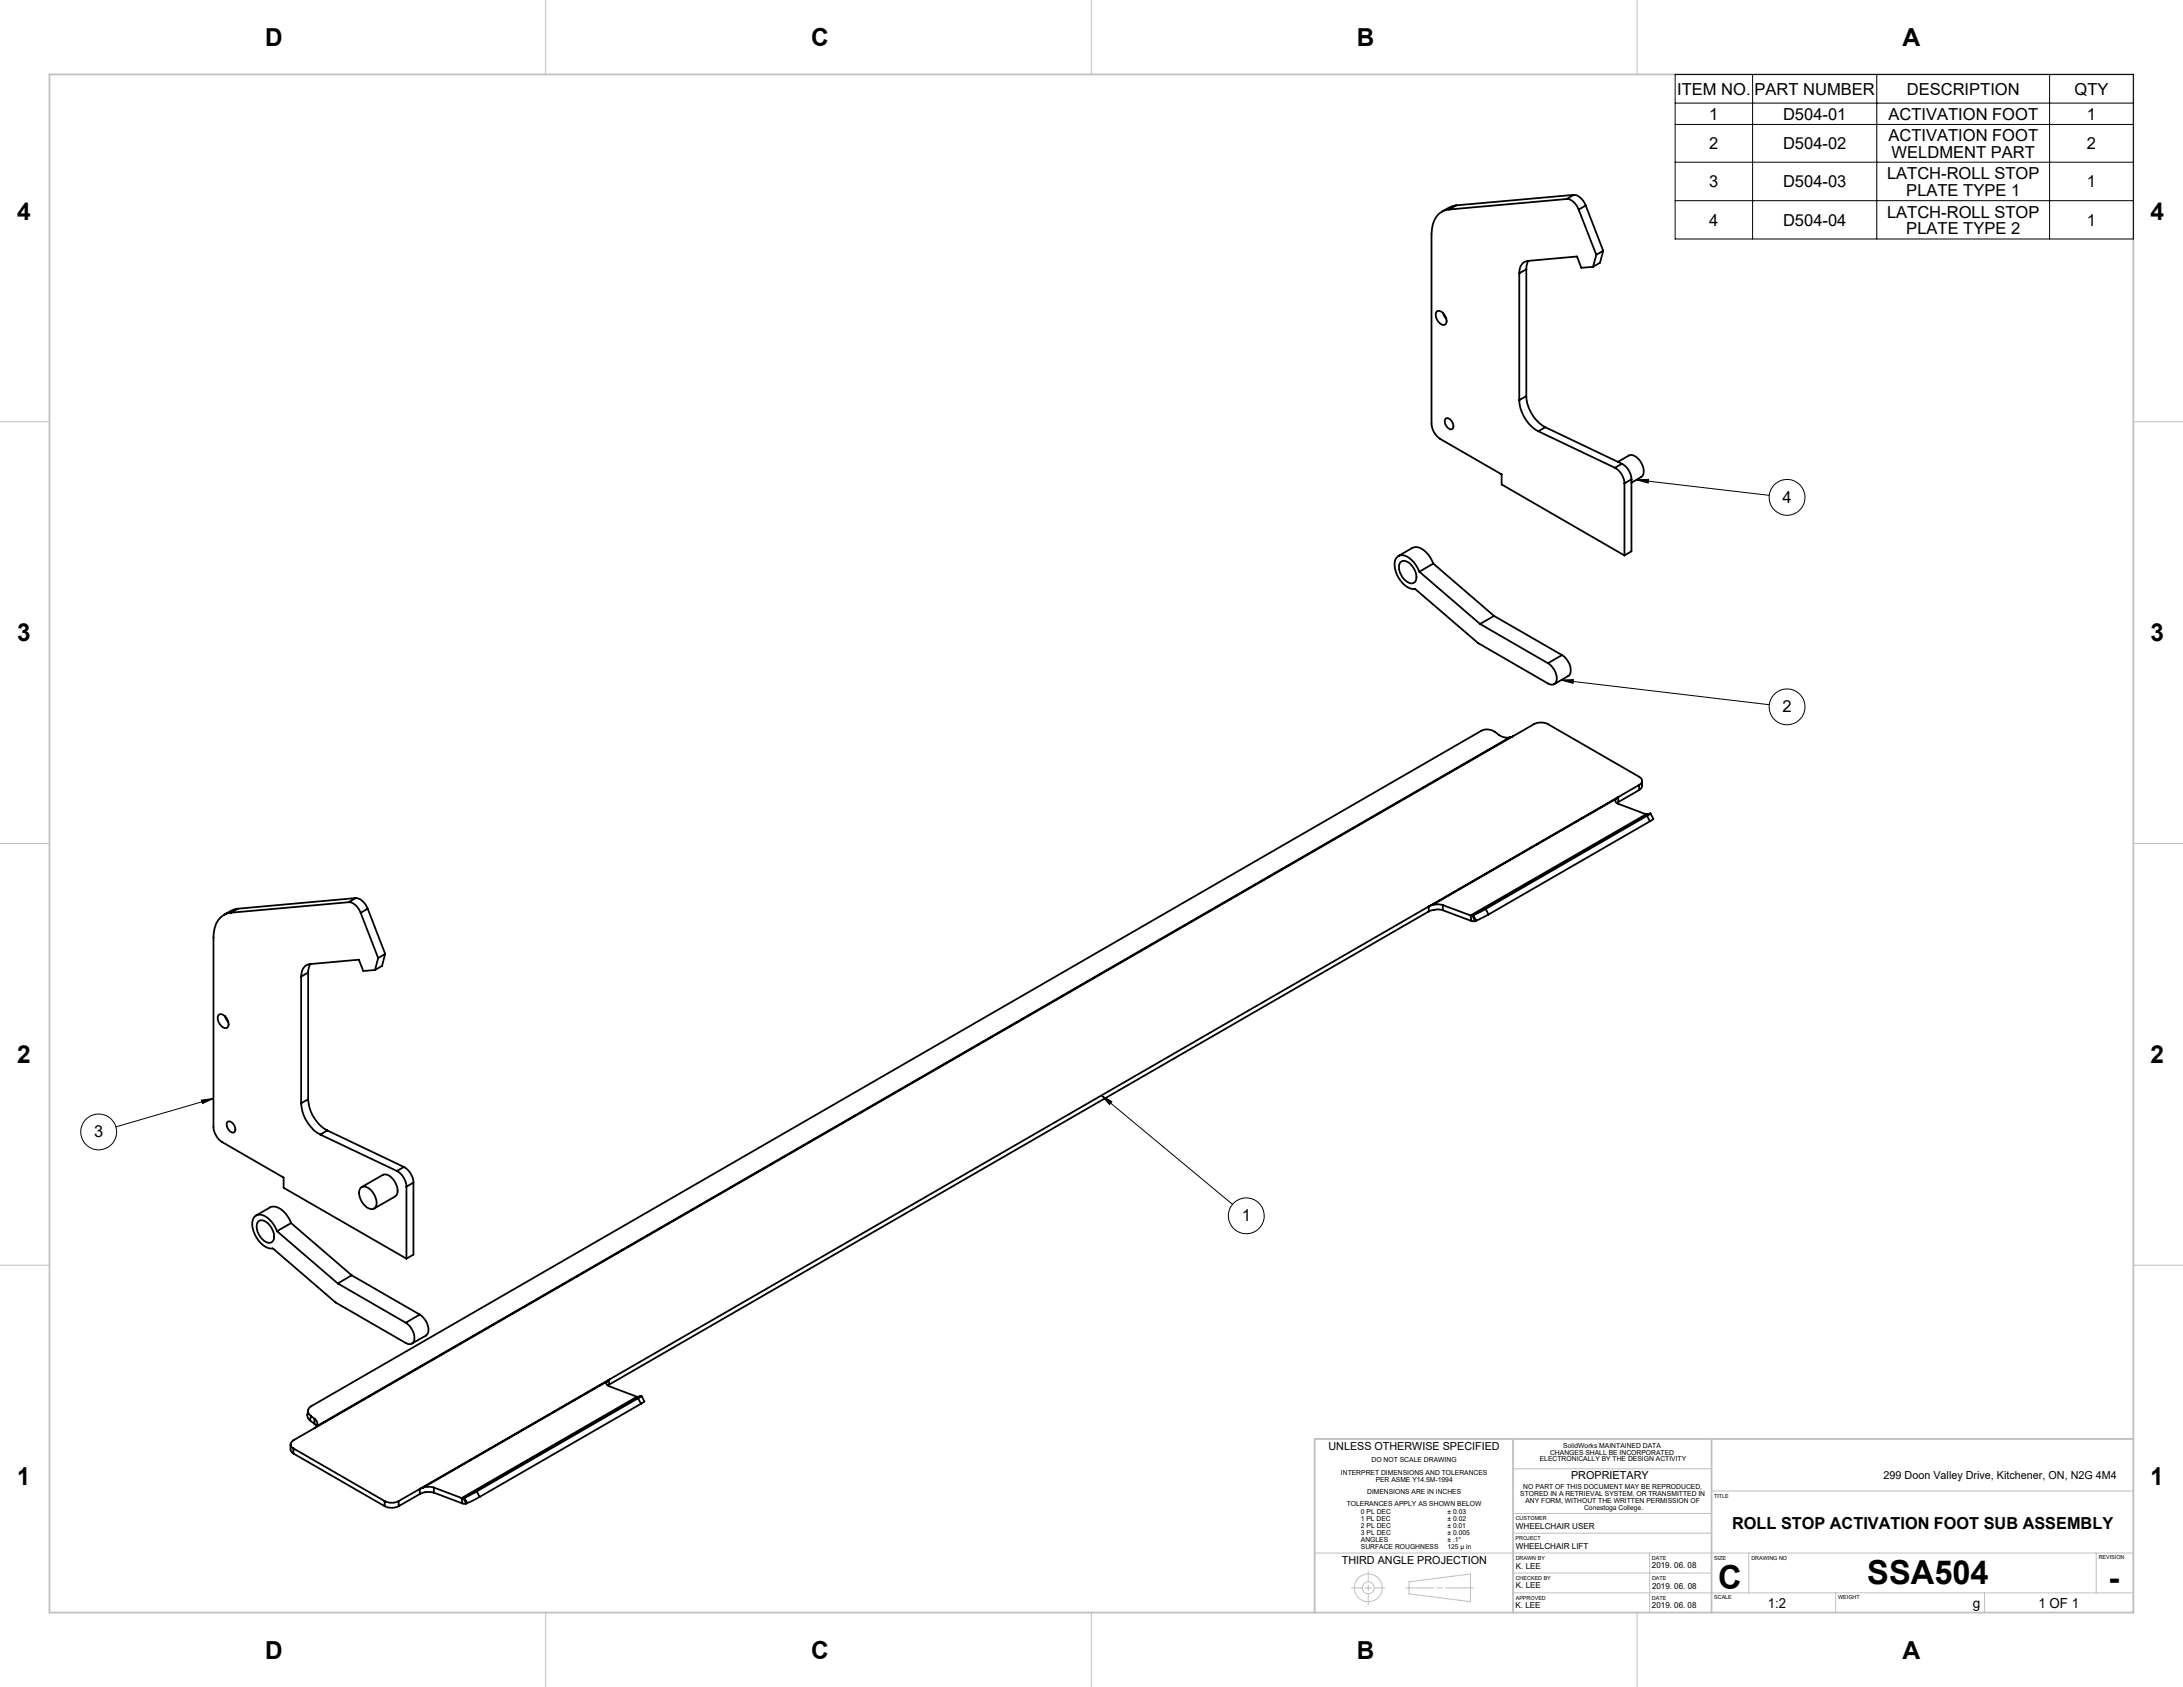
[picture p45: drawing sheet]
<svg xmlns="http://www.w3.org/2000/svg" width="559mm" height="432mm" viewBox="0 0 559 432" stroke-linecap="round" stroke-linejoin="round" font-family="sans-serif">
<defs><g id="words">
<g font-size="8.5">
<text x="439.8" y="406.7">C</text>
<text x="478" y="405.4">SSA504</text>
<text x="539.7" y="406.6">-</text>
</g>
<g font-size="6.3">
<text x="67.9" y="11.8">D</text>
<text x="207.6" y="11.8">C</text>
<text x="347.3" y="11.8">B</text>
<text x="487" y="11.8">A</text>
<text x="4.4" y="56.2">4</text>
<text x="550.5" y="56.2">4</text>
<text x="4.4" y="164.2">3</text>
<text x="550.5" y="164.2">3</text>
<text x="4.4" y="272.1">2</text>
<text x="550.5" y="272.1">2</text>
<text x="4.4" y="380.1">1</text>
<text x="550.5" y="380.1">1</text>
<text x="67.9" y="424.5">D</text>
<text x="207.6" y="424.5">C</text>
<text x="347.3" y="424.5">B</text>
<text x="487" y="424.5">A</text>
</g>
<g font-size="4.2">
<text x="429.3" y="24.3">ITEM NO.</text>
<text x="449.1" y="24.3">PART NUMBER</text>
<text x="488.1" y="24.3">DESCRIPTION</text>
<text x="531" y="24.3">QTY</text>
<text x="437.6" y="30.7">1</text>
<text x="456.4" y="30.7">D504-01</text>
<text x="483.4" y="30.7">ACTIVATION FOOT</text>
<text x="534.2" y="30.7">1</text>
<text x="437.6" y="38.2">2</text>
<text x="456.4" y="38.2">D504-02</text>
<text x="483.4" y="36.1">ACTIVATION FOOT</text>
<text x="484.2" y="40.3">WELDMENT PART</text>
<text x="534.2" y="38.2">2</text>
<text x="437.5" y="48">3</text>
<text x="456.4" y="48">D504-03</text>
<text x="483" y="45.9">LATCH-ROLL STOP</text>
<text x="534.2" y="48">1</text>
<text x="488" y="50.1">PLATE TYPE 1</text>
<text x="437.6" y="57.8">4</text>
<text x="456.4" y="57.8">D504-04</text>
<text x="483" y="55.7">LATCH-ROLL STOP</text>
<text x="488" y="59.9">PLATE TYPE 2</text>
<text x="534.2" y="57.8">1</text>
<text x="456.3" y="128.7">4</text>
<text x="456.3" y="182.3">2</text>
<text x="24.1" y="291.1">3</text>
<text x="317.9" y="312.6">1</text>
<text x="443.4" y="391.3">ROLL STOP ACTIVATION FOOT SUB ASSEMBLY</text>
</g>
<g font-size="3.5">
<text x="452.6" y="411.7">1:2</text>
<text x="505" y="411.7">g</text>
<text x="521.8" y="411.6">1 OF 1</text>
</g>
<g font-size="2.8">
<text x="340.1" y="371.1">UNLESS OTHERWISE SPECIFIED</text>
<text x="402.2" y="378.6">PROPRIETARY</text>
<text x="482.2" y="378.6">299 Doon Valley Drive, Kitchener, ON, N2G 4M4</text>
<text x="343.5" y="400.4">THIRD ANGLE PROJECTION</text>
</g>
<g font-size="2.1">
<text x="388" y="391.3">WHEELCHAIR USER</text>
<text x="388" y="396.4">WHEELCHAIR LIFT</text>
<text x="388" y="401.5">K. LEE</text>
<text x="422.9" y="401.5">2019. 06. 08</text>
<text x="388" y="406.6">K. LEE</text>
<text x="422.9" y="406.6">2019. 06. 08</text>
<text x="388" y="411.6">K. LEE</text>
<text x="422.9" y="411.6">2019. 06. 08</text>
</g>
<g font-size="1.8">
<text x="400.2" y="370.5">SolidWorks MAINTAINED DATA</text>
<text x="343.2" y="377.6">INTERPRET DIMENSIONS AND TOLERANCES</text>
<text x="351.1" y="374.2">DO NOT SCALE DRAWING</text>
<text x="394.1" y="374.1">ELECTRONICALLY BY THE DESIGN ACTIVITY</text>
<text x="396.8" y="372.3">CHANGES SHALL BE INCORPORATED</text>
<text x="350" y="382.5">DIMENSIONS ARE IN INCHES</text>
<text x="352.1" y="379.3">PER ASME Y14.5M-1994</text>
<text x="389.2" y="382.9">STORED IN A RETRIEVAL SYSTEM, OR TRANSMITTED IN</text>
<text x="389.9" y="381.1">NO PART OF THIS DOCUMENT MAY BE REPRODUCED,</text>
<text x="344.7" y="385.5">TOLERANCES APPLY AS SHOWN BELOW</text>
<text x="348.4" y="387.5">0 PL DEC</text>
<text x="348.4" y="389.3">1 PL DEC</text>
<text x="370.5" y="387.6">± 0.03</text>
<text x="370.5" y="389.3">± 0.02</text>
<text x="390.5" y="384.6">ANY FORM, WITHOUT THE WRITTEN PERMISSION OF</text>
<text x="405.5" y="386.4">Conestoga College.</text>
<text x="348.4" y="391.1">2 PL DEC</text>
<text x="348.4" y="392.8">3 PL DEC</text>
<text x="348.4" y="394.6">ANGLES</text>
<text x="370.5" y="391.1">± 0.01</text>
<text x="370.5" y="392.9">± 0.005</text>
<text x="370.5" y="394.6">± .1°</text>
<text x="348.4" y="396.4">SURFACE ROUGHNESS</text>
<text x="370.5" y="396.4">125 µ in</text>
</g>
<g font-size="1.4">
<text x="438.8" y="383.4">TITLE</text>
<text x="388" y="389.1">CUSTOMER</text>
<text x="388" y="394.2">PROJECT</text>
<text x="388" y="399.2">DRAWN BY</text>
<text x="422.9" y="399.2">DATE</text>
<text x="438.8" y="399.3">SIZE</text>
<text x="448.3" y="399.3">DRAWING NO</text>
<text x="537.2" y="399.1">REVISION</text>
<text x="388" y="404.3">CHECKED BY</text>
<text x="422.9" y="404.3">DATE</text>
<text x="388" y="409.4">APPROVED</text>
<text x="422.9" y="409.4">DATE</text>
<text x="438.8" y="409.4">SCALE</text>
<text x="470.5" y="409.3">WEIGHT</text>
</g>
</g></defs>
<g fill="none" stroke="#c0c0c0" stroke-width=".26">
<path d="M139.7 0v19M279.4 0v19M419.1 0v19M0 107.9h12.7M546.1 107.9h12.7M0 215.9h12.7M546.1 215.9h12.7M0 323.9h12.7M546.1 323.9h12.7M336.5 368.3v44.4M387.3 376h50.8M387.3 368.3v44.4"/>
<path d="M438.1 368.3v44.4M546.1 368.3v44.4M336.5 397.5h209.6M387.3 392.4h50.8M387.3 387.4h50.8M422.3 397.5v15.2M438.1 381.6h108M447.6 397.5v10.2M536.6 397.5v10.2M139.7 412.7v19.1M279.4 412.7v19.1M345.9 406.4h2.8"/>
<path d="M349.5 406.4h1.5M350.2 402.1v2.8M350.2 405.7v1.5M350.2 408v2.7M351.8 406.4h2.8M359.9 406.4h7.1M360.7 404.9l15.7-2v7.1l-15.7-2zM367.8 406.4h1.5M370.1 406.4h7.1M387.3 407.7h158.8M387.3 402.6h50.8M419.1 412.7v19.1"/>
<path d="M469.9 407.7v5M508 407.7v5"/>
<circle cx="350.3" cy="406.4" r="3.6"/>
<circle cx="350.3" cy="406.4" r="1.53"/>
</g>
<path d="M12.7 19h533.4v393.7h-533.4zM387.3 368.3v44.4M438.1 368.3v44.4M546.1 368.3h-209.6v44.4" fill="none" stroke="#c0c0c0" stroke-width=".46"/>
<g fill="none" stroke="#000" stroke-width=".26">
<path d="M428.8 19.1h117.3v42.1h-117.3zM448.6 19.1v42.1M480.4 19.1v42.1M524.7 19.1v42.1M428.8 31.9h117.3M428.8 26.4h117.3M428.8 41.5h117.3M428.8 51.4h117.3M418.9 122.8l3.1-.1-.1 .9zM418.9 122.8l34 4M399.6 174.1l3.2-.1-.1 .9zM399.6 174.1l53.3 6.3"/>
<path d="M51.5 281.6l3.1-.4-2.8 1.3zM54.6 281.2l-24.9 7.2M281.9 280.4l2.7 1.6-.6 .7zM281.9 280.4l33.6 27.9"/>
<circle cx="457.4" cy="127.3" r="4.6"/>
<circle cx="457.4" cy="180.9" r="4.6"/>
<circle cx="25.3" cy="289.7" r="4.6"/>
<circle cx="319" cy="311.2" r="4.6"/>
</g>
<path d="M418.9 122.8l3.1-.1-.1 .9zM399.6 174.1l3.2-.1-.1 .9zM281.9 280.4l2.7 1.6-.6 .7zM51.5 281.6l3.1-.4-2.8 1.3z" fill="#000"/>
<g fill="none" stroke="#000" stroke-width=".46">
<path d="M370.9 53.6a4.9 4.9 0 0 0-4.4 5.1l-.1 49.8a5.1 5.1 0 0 0 2.3 3.9l15.7 9v2.6l31.4 18.2M372.7 52.6l-1.8 .6-1.8 1M372.7 52.6l-1.8 1M401 50.9a3.7 3.7 0 0 1 3.1 2.8M401 50.9l-30.1 2.7M402.8 49.9a3.8 3.8 0 0 1 3.1 2.7M402.8 49.9l-30.1 2.7M402.8 49.9l-1.8 1M404.1 53.7l4.5 11.5M405.9 52.6l4.5 11.6M405.9 52.6l-1.8 1.1M367.9 79.7a2.34 2.34 0 0 1 2.3 2.9 .9 .9 0 0 1-.7 .6 .9 .9 0 0 1-.9-.4 2.36 2.36 0 0 1-.7-3.1z"/>
<path d="M388.9 70v32.4M390.7 68.9v32.5M390.7 68.9l-1.8 1.1M391.2 66.8l-.4 .9-.1 1.2M407.8 68.3l-3 .2-1.1-2.8-12.6 1.1a2.77 2.77 0 0 0-2.2 3.2M408.6 65.2l-.8 3.1M410.4 64.2l-1.8 1M410.4 64.2l-.8 3-1.8 1.1M369.4 80.1l.8 1.5M370.1 107.1a1.69 1.69 0 0 1 1.9 2l-.2 .7a1.74 1.74 0 0 1-2-2zM388.9 102.4a9.8 9.8 0 0 0 4.9 8M390.7 101.4a9.9 9.9 0 0 0 4.9 8"/>
<path d="M390.7 101.4l-1.8 1M393.8 110.4l19.6 9.3M395.6 109.4l19.6 9.3M395.6 109.4l-1.8 1M413.4 119.7a4.8 4.8 0 0 1 2.4 4M414.2 118.2l2.7-1.6a2.53 2.53 0 0 1 2.9 1.3 3.7 3.7 0 0 1 .7 3.8l-2.9 1.8M415.2 118.7a4.8 4.8 0 0 1 2.4 4M415.2 118.7l-1.8 1M415.8 123.7v18.5M417.6 122.7v18.4l-1.8 1.1M417.6 122.7l-1.8 1M358 142.3l3.6-2.1a2.95 2.95 0 0 1 3.3 1.1 8.1 8.1 0 0 1 2 3"/>
<path d="M358.4 144.1a1.74 1.74 0 0 1 2.7 .4 4.2 4.2 0 0 1 1.2 4.3 1.46 1.46 0 0 1-2.2 0 4.2 4.2 0 0 1-1.7-4.7zM363.3 146.3a6.1 6.1 0 0 0-4.5-4.2 2.09 2.09 0 0 0-1.8 2.6 6.8 6.8 0 0 0 4.7 6.1l.5-.1 16.1 13.9 17.9 10.3a1.43 1.43 0 0 0 1.8 .1 1.43 1.43 0 0 0 .5-1.7 5 5 0 0 0-2.3-3.5M363.3 146.3l15.5 13.4M366.9 144.3l-3.6 2M366.9 144.3l15.5 13.4M378.8 159.7l17.4 10.1M382.4 157.7l-3.6 2M382.4 157.7l17.4 10M399.8 167.7a4.2 4.2 0 0 1 1.9 5.1l-3.9 2.3M399.8 167.7l-3.6 2.1M386.4 188.8a4.7 4.7 0 0 1-4-1.7l-.9-.3-1-.1-1.3 .3-299.6 173a1.37 1.37 0 0 0 0 2.4M386.4 188.8l-305.3 176.2"/>
<path d="M387.3 188.5l5.4-3.2a4 4 0 0 1 3.5 0l23.4 13.5a1.1 1.1 0 0 1 .7 1.1 1.1 1.1 0 0 1-.7 1M387.3 188.5l-.9 .3M387.3 188.5l-306.8 177M420.3 199.9v1.5l-.7 .8M413.6 204.5l-.1 .3a.76 .76 0 0 0 .7 .9l7.2 2.7M413.6 204.5l-47 27.2M414.2 204l-.6 .5M414.2 205.3l-.3 .2M414.2 204l-48.5 28M414.2 204v1.3M419.6 200.9l-5.4 3.1M419.6 202.2l-5.4 3.1"/>
<path d="M419.6 200.9v1.3M421.4 208.4h.4M421.4 208.4l-45 25.9M421.6 208.8l-41.3 23.9M421.6 208.8l.7 1.4M421.8 208.4l.7-.2-.9 .6M421.8 208.4l-44.9 26M422.3 210.2l-41.3 23.9M422.5 208.2l.7 1.4-.9 .6M59.1 233.6a5.1 5.1 0 0 0-4.4 5.1l-.1 49.8a5.1 5.1 0 0 0 2.3 3.8l15.7 9.1v2.6l31.4 18.2M60.9 232.6l-.9 .2-2.7 1.4M60.9 232.6l-1.8 1"/>
<path d="M89.3 230.9a3.8 3.8 0 0 1 3 2.7M89.3 230.9l-30.2 2.7M91.1 229.9a3.9 3.9 0 0 1 3 2.7M91.1 229.9l-30.2 2.7M91.1 229.9l-1.8 1M92.3 233.6l4.5 11.6M94.1 232.6l4.5 11.6M94.1 232.6l-1.8 1M365.7 232l-209.8 121.1M365.7 233.3l-209.8 121.1M365.7 232v1.3M366.6 231.7l1.5-.2 1.2 .2"/>
<path d="M366.6 231.7l-.9 .3M369.3 233a5.2 5.2 0 0 0-3.6 .3M369.3 231.7l7.1 2.6M369.3 233l7.3 2.7M369.3 231.7v1.3M376.4 234.3l.5 .1M376.4 234.3l.2 1.4M376.6 235.7l1 .1M376.9 234.4l.7 1.4M377.1 234.2l-.2 .2M377.1 234.2l.8 1.5M377.9 235.7l-.3 .1"/>
<path d="M380.3 232.7l-3.2 1.5M380.3 232.7l.7 1.4M381 234.1l-3.1 1.6M55.8 259.9a1.33 1.33 0 0 1 2.2 .7 1.72 1.72 0 0 1 0 2.5 2.49 2.49 0 0 1-2.2-3.2zM77.1 250v32.4M78.9 248.9v32.5M78.9 248.9l-1.8 1.1M79.4 246.8l-.3 .9-.2 1.2M96 248.3l-3 .2-1.1-2.9-12.6 1.2a2.83 2.83 0 0 0-2.2 3.2M96.8 245.2l-.8 3.1M98.6 244.2l-1.8 1M98.6 244.2l-.8 3-1.8 1.1"/>
<path d="M57.6 260.1l.8 1.5M58.3 287.1a1.74 1.74 0 0 1 2 2l-.3 .7a1.69 1.69 0 0 1-2-2zM77.1 282.4a9.8 9.8 0 0 0 4.9 8M78.9 281.4a9.7 9.7 0 0 0 4.9 7.9M78.9 281.4l-1.8 1M82 290.4l19.6 9.3M83.8 289.3l19.6 9.4M83.8 289.3l-1.8 1.1M101.6 299.7a5 5 0 0 1 2.4 4M103.4 298.7a5 5 0 0 1 2.4 4M103.4 298.7l-1.8 1M65.5 311.1l3.6-2.1a3 3 0 0 1 3.5 1.1 8.1 8.1 0 0 1 1.9 3"/>
<path d="M66.3 312.5a2.41 2.41 0 0 1 2.9 1.3 3.7 3.7 0 0 1 .7 3.8 1.74 1.74 0 0 1-2.8-.4 4.2 4.2 0 0 1-1.2-4.3zM70.9 315.1a6.1 6.1 0 0 0-4.5-4.2 2.1 2.1 0 0 0-1.8 2.6 6.7 6.7 0 0 0 4.7 6.1l.6-.1 16 13.9 18 10.3a1.42 1.42 0 0 0 1.7 .1 1.42 1.42 0 0 0 .5-1.7 5.1 5.1 0 0 0-2.2-3.5M70.9 315.1l15.6 13.4M74.5 313.1l-3.6 2M74.5 313.1l15.5 13.3M92.5 303.9a2.43 2.43 0 0 1 2.9 1.3 3.4 3.4 0 0 1 .4 4.1 2.43 2.43 0 0 1-2.9-1.3 3.4 3.4 0 0 1-.4-4.1zM92.6 303.8l5.4-3.1a2.41 2.41 0 0 1 2.8 1.4 3.7 3.7 0 0 1 .7 3.8l-.4 .3-5.4 3.2M104 303.7v18.5M105.8 302.7v18.4l-1.8 1.1M105.8 302.7l-1.8 1M86.5 328.5l17.4 10.1M90 326.4l-3.5 2.1"/>
<path d="M90 326.4l17.5 10.1M107.5 336.5a4.6 4.6 0 0 1 2 4.7l-.5 .6-3.6 2.1M107.5 336.5l-3.6 2.1M155.4 353.6a.76 .76 0 0 0 .5 1.2l7.2 2.7M155.4 353.6l-47.1 27.2M155.9 353.1l-.5 .5M155.9 354.4l-.3 .2M155.9 353.1l-48.4 28M155.9 353.1v1.3M163.1 357.5h.4M163.1 357.5l-44.9 25.9M163.3 357.9l-41.3 23.8"/>
<path d="M163.3 357.9l.8 1.4M163.5 357.5l.7-.2-.9 .6M163.5 357.5l-44.9 25.9M164.1 359.3l-41.3 23.9M164.2 357.3l.8 1.4-.9 .6M74.4 369.7v1.6l.7 .7M75.1 370.7l23.4 13.5M75.1 372l23.4 13.5M75.1 370.7v1.3M78.9 361a2.31 2.31 0 0 0 .2 2.3l.3 .3M79.4 363.6l1.1 .9M79.6 362.4l.9 .7"/>
<path d="M79.6 362.4l-.2 1.2M80.5 365.5l-5.4 3.2a1.1 1.1 0 0 0-.7 1 1.1 1.1 0 0 0 .7 1M80.5 364.5l.6 .6M80.5 363.1l.7 1-.1 .9M80.5 363.1v1.4M81.1 365l-.6 .5M98.5 384.2a4 4 0 0 0 3.6 0M98.5 385.5a4 4 0 0 0 3.6 0M98.5 384.2v1.3M102.1 384.2v1.3M107.5 381.1l-5.4 3.1M107.5 382.4l-5.4 3.1"/>
<path d="M107.5 381.1v1.3M108.3 380.8l1-.2 1.8 .2M108.3 380.8l-.8 .3M111.1 382.1a4.9 4.9 0 0 0-3.6 .3M111.1 380.8l7.1 2.6M111.1 382.1l7.3 2.7M111.1 380.8v1.3M118.2 383.4h.4M118.2 383.4l.2 1.4M118.4 384.8h.9M118.6 383.4l.7 1.4M118.9 383.3l-.3 .1"/>
<path d="M118.9 383.3l.7 1.4M119.6 384.7l-.3 .1M122 381.7l-3.1 1.6M122 381.7l.8 1.5M122.8 383.2l-3.2 1.5"/>
</g>
<use href="#words"/>
</svg>
